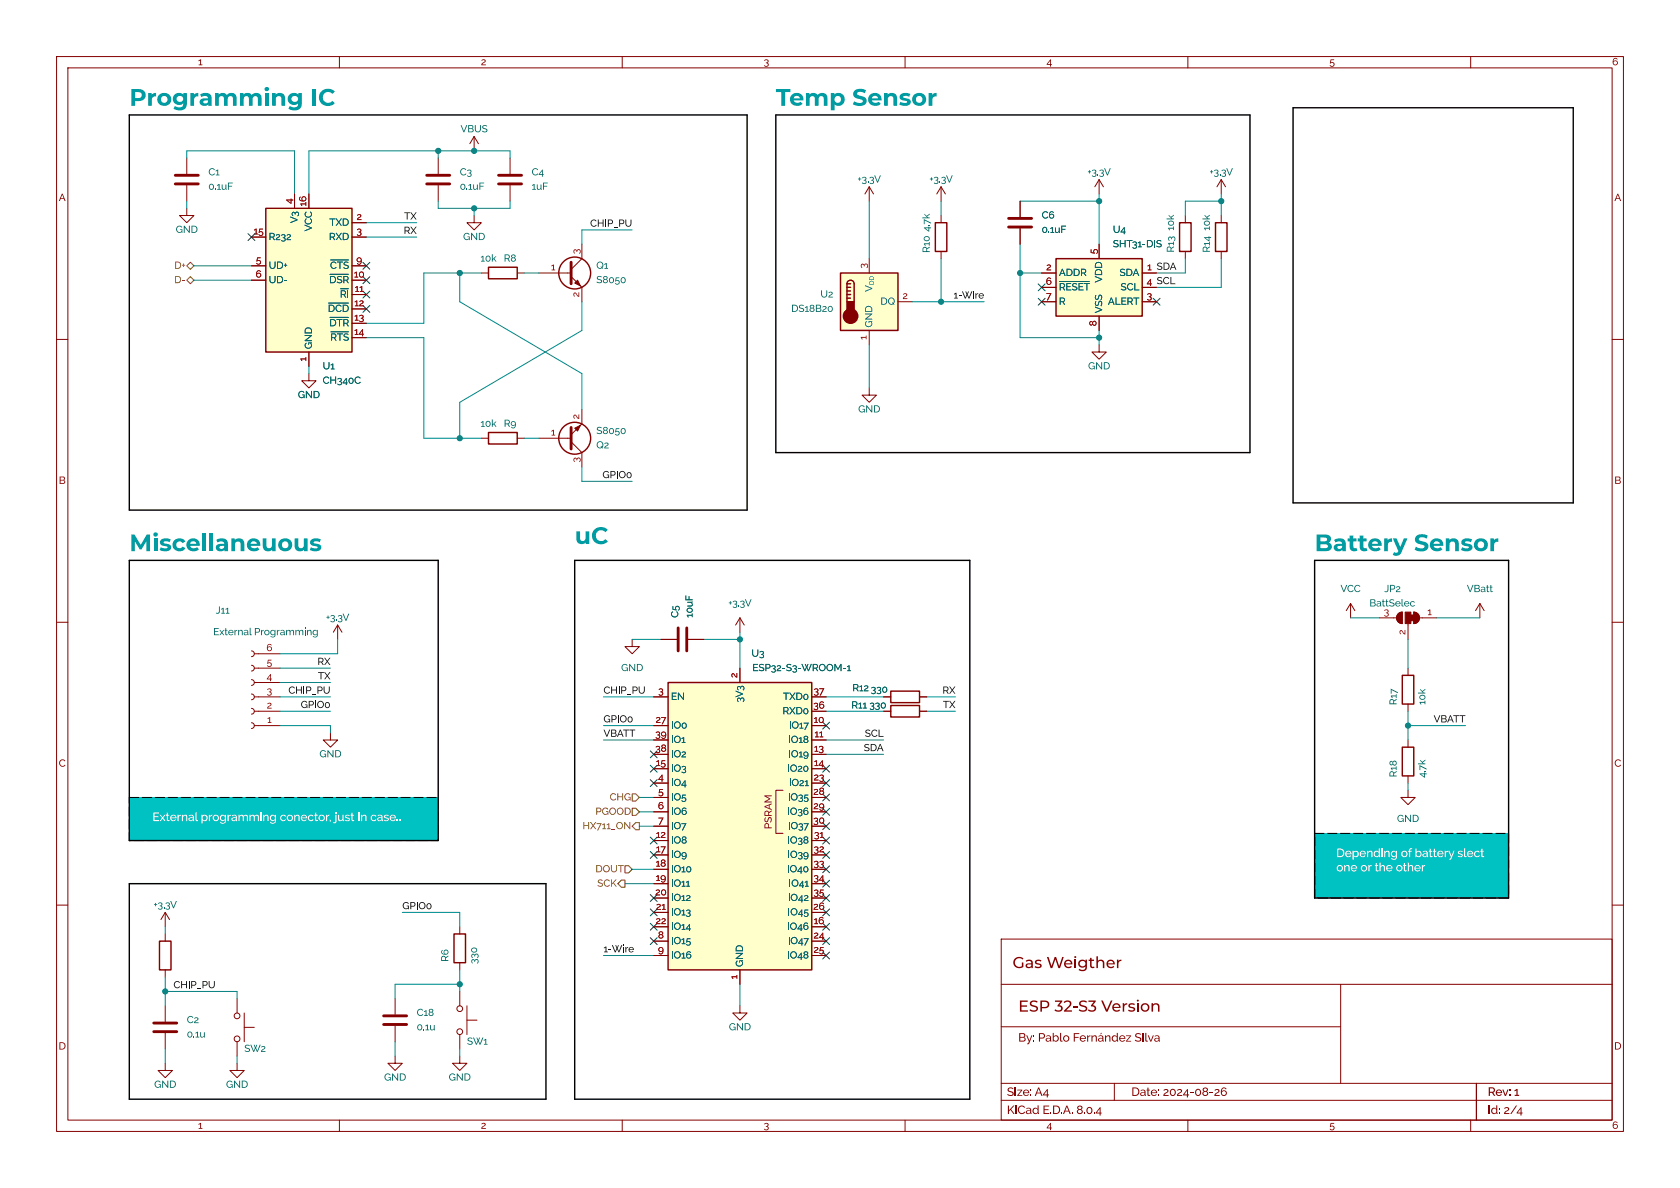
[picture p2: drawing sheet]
<svg xmlns="http://www.w3.org/2000/svg" width="297mm" height="210mm" viewBox="0 0 297 210" stroke-linecap="round" stroke-linejoin="round" font-family="sans-serif">
<defs><g id="words">
<g font-size="4.2" fill="#009ca3">
<text x="22.9" y="19.2">Programming</text>
<text x="54.8" y="19.2">IC</text>
<text x="137.2" y="19.2">Temp Sensor</text>
<text x="22.9" y="97.9">Miscellaneuous</text>
<text x="101.6" y="96.7">uC</text>
<text x="232.4" y="97.9">Battery</text>
<text x="250" y="97.9">Sensor</text>
</g>
<g font-size="2.8" fill="#840000">
<text x="179" y="172">Gas Weigther</text>
<text x="180" y="179.7">ESP 32-S3 Version</text>
</g>
<g font-size="2.1" fill="#fff">
<text x="26.9" y="145.4">Externalprogramming conector,justin case..</text>
<text x="236.2" y="151.8">Depending of battery slect</text>
<text x="236.2" y="154.3">one or the other</text>
</g>
<g font-size="2.1" fill="#840000">
<text x="200.6" y="184.7">Silva</text>
<text x="178" y="197.5">KiCad E.D.A.8.0.4</text>
<text x="178" y="194.3">Size:A4</text>
<text x="200" y="194.3">Date: 2024-08-26</text>
<text x="263" y="194.3">Rev:1</text>
<text x="263" y="197.5">Id: 2/4</text>
</g>
<g font-size="1.8" fill="#840000">
<text x="35" y="12.1">1</text>
<text x="85" y="12.1">2</text>
<text x="135" y="12.1">3</text>
<text x="185" y="12.1">4</text>
<text x="235" y="12.1">5</text>
<text x="285" y="12.1">6</text>
<text x="10.4" y="36.1">A</text>
<text x="285.4" y="36.1">A</text>
<text x="10.4" y="86.1">B</text>
<text x="285.4" y="86.1">B</text>
<text x="10.4" y="136.1">C</text>
<text x="285.4" y="136.1">C</text>
<text x="136.9" y="146.6" transform="rotate(-90 136.9 146.6)">PSRAM</text>
<text x="10.3" y="186.1">D</text>
<text x="285.4" y="186.1">D</text>
<text x="35" y="200.1">1</text>
<text x="85" y="200.1">2</text>
<text x="135" y="200.1">3</text>
<text x="185" y="200.1">4</text>
<text x="235" y="200.1">5</text>
<text x="285" y="200.1">6</text>
</g>
<g font-size="1.8" fill="#006464">
<text x="81.4" y="23.9">VBUS</text>
<text x="36.8" y="31.5">C1</text>
<text x="36.8" y="34.1">0.1uF</text>
<text x="81.3" y="31.5">C3</text>
<text x="81.3" y="34.1">0.1uF</text>
<text x="94" y="31.5">C4</text>
<text x="94" y="34.1">1uF</text>
<text x="151.6" y="32.8">+3.3V</text>
<text x="164.3" y="32.8">+3.3V</text>
<text x="192.2" y="31.5">+3.3V</text>
<text x="213.8" y="31.5">+3.3V</text>
<text x="31.1" y="41.7">GND</text>
<text x="53.1" y="39.5" transform="rotate(-90 53.1 39.5)">V3</text>
<text x="55.7" y="40.9" transform="rotate(-90 55.7 40.9)">VCC</text>
<text x="58.2" y="40.4">TXD</text>
<text x="164.9" y="41" transform="rotate(-90 164.9 41)">4.7k</text>
<text x="184.1" y="39.2">C6</text>
<text x="184.1" y="41.7">0.1uF</text>
<text x="196.7" y="41.7">U4</text>
<text x="208.1" y="40.8" transform="rotate(-90 208.1 40.8)">10k</text>
<text x="214.4" y="40.8" transform="rotate(-90 214.4 40.8)">10k</text>
<text x="47.5" y="43">R232</text>
<text x="58.1" y="43">RXD</text>
<text x="81.9" y="43">GND</text>
<text x="84.9" y="46.8">10k</text>
<text x="89.1" y="46.8">R8</text>
<text x="164.9" y="44.7" transform="rotate(-90 164.9 44.7)">R10</text>
<text x="196.7" y="44.2">SHT31-DIS</text>
<text x="208.1" y="44.6" transform="rotate(-90 208.1 44.6)">R13</text>
<text x="214.4" y="44.7" transform="rotate(-90 214.4 44.7)">R14</text>
<text x="47.5" y="48">UD+</text>
<text x="47.5" y="50.6">UD-</text>
<text x="58.2" y="50.6">~{DSR}</text>
<text x="58.3" y="48">~{CTS}</text>
<text x="60.1" y="53.1">~{RI}</text>
<text x="105.4" y="48">Q1</text>
<text x="105.4" y="50.6">S8050</text>
<text x="145" y="53.1">U2</text>
<text x="154.7" y="51.6" transform="rotate(-90 154.7 51.6)">V_{DD}</text>
<text x="187.2" y="49.3">ADDR</text>
<text x="187.2" y="51.9">~{RESET}</text>
<text x="195.4" y="50" transform="rotate(-90 195.4 50)">VDD</text>
<text x="197.9" y="49.3">SDA</text>
<text x="198.1" y="51.9">SCL</text>
<text x="58" y="55.7">~{DCD}</text>
<text x="58.2" y="58.2">~{DTR}</text>
<text x="139.9" y="55.7">DS18B20</text>
<text x="154.7" y="57.9" transform="rotate(-90 154.7 57.9)">GND</text>
<text x="155.6" y="54.4">DQ</text>
<text x="187.2" y="54.4">R</text>
<text x="195.4" y="55.4" transform="rotate(-90 195.4 55.4)">VSS</text>
<text x="195.9" y="54.4">ALERT</text>
<text x="55.7" y="61.7" transform="rotate(-90 55.7 61.7)">GND</text>
<text x="57" y="65.8">U1</text>
<text x="58.4" y="60.7">~{RTS}</text>
<text x="192.4" y="65.8">GND</text>
<text x="52.7" y="70.9">GND</text>
<text x="57" y="68.4">CH340C</text>
<text x="84.9" y="76">10k</text>
<text x="89.1" y="76">R9</text>
<text x="105.4" y="77.3">S8050</text>
<text x="151.7" y="73.4">GND</text>
<text x="105.4" y="79.8">Q2</text>
<text x="128.7" y="107.7">+3.3V</text>
<text x="237" y="105.2">VCC</text>
<text x="242.1" y="107.7">BattSelec</text>
<text x="244.7" y="105.2">JP2</text>
<text x="259.3" y="105.2">VBatt</text>
<text x="37.7" y="112.8">External Programming</text>
<text x="38.1" y="109">J11</text>
<text x="57.6" y="110.3">+3.3V</text>
<text x="120.4" y="109.2" transform="rotate(-90 120.4 109.2)">C5</text>
<text x="123" y="109.2" transform="rotate(-90 123 109.2)">10uF</text>
<text x="109.8" y="119.2">GND</text>
<text x="132.8" y="116.6">U3</text>
<text x="133" y="119.2">ESP32-S3-WROOM-1</text>
<text x="118.6" y="124.2">EN</text>
<text x="131.9" y="124.2" transform="rotate(-90 131.9 124.2)">3V3</text>
<text x="138.4" y="124.2">TXD0</text>
<text x="150.5" y="125.8">R11330</text>
<text x="150.7" y="122.7">R12330</text>
<text x="247.4" y="124.6" transform="rotate(-90 247.4 124.6)">R17</text>
<text x="252.5" y="124.6" transform="rotate(-90 252.5 124.6)">10k</text>
<text x="118.6" y="129.3">IO0</text>
<text x="118.6" y="131.9">IO1</text>
<text x="138.3" y="126.8">RXD0</text>
<text x="139.3" y="131.9">IO18</text>
<text x="139.5" y="129.3">IO17</text>
<text x="56.5" y="134.4">GND</text>
<text x="118.6" y="136.9">IO3</text>
<text x="118.6" y="134.4">IO2</text>
<text x="139.2" y="136.9">IO20</text>
<text x="139.4" y="134.4">IO19</text>
<text x="247.4" y="137.4" transform="rotate(-90 247.4 137.4)">R18</text>
<text x="252.5" y="137.5" transform="rotate(-90 252.5 137.5)">4.7k</text>
<text x="118.6" y="139.5">IO4</text>
<text x="118.6" y="142">IO5</text>
<text x="139.3" y="142">IO35</text>
<text x="139.5" y="139.5">IO21</text>
<text x="118.6" y="149.6">IO8</text>
<text x="118.6" y="144.6">IO6</text>
<text x="118.6" y="147.1">IO7</text>
<text x="139.2" y="144.6">IO36</text>
<text x="139.2" y="149.6">IO38</text>
<text x="139.3" y="147.1">IO37</text>
<text x="247" y="145.8">GND</text>
<text x="118.6" y="152.2">IO9</text>
<text x="118.6" y="154.7">IO10</text>
<text x="139.1" y="154.7">IO40</text>
<text x="139.2" y="152.2">IO39</text>
<text x="27.1" y="161.1">+3.3V</text>
<text x="118.6" y="157.3">IO11</text>
<text x="118.6" y="159.8">IO12</text>
<text x="139.3" y="159.8">IO42</text>
<text x="139.4" y="157.3">IO41</text>
<text x="118.6" y="162.3">IO13</text>
<text x="118.6" y="164.9">IO14</text>
<text x="118.6" y="167.4">IO15</text>
<text x="139.1" y="164.9">IO46</text>
<text x="139.2" y="162.3">IO45</text>
<text x="139.3" y="167.4">IO47</text>
<text x="79.8" y="170" transform="rotate(-90 79.8 170)">R6</text>
<text x="84.9" y="170.4" transform="rotate(-90 84.9 170.4)">330</text>
<text x="118.6" y="170">IO16</text>
<text x="131.9" y="170.9" transform="rotate(-90 131.9 170.9)">GND</text>
<text x="139.2" y="170">IO48</text>
<text x="33" y="181.4">C2</text>
<text x="33" y="183.9">0.1u</text>
<text x="73.7" y="180.1">C18</text>
<text x="73.7" y="182.7">0.1u</text>
<text x="82.5" y="185.2">SW1</text>
<text x="128.9" y="182.7">GND</text>
<text x="43.2" y="186.5">SW2</text>
<text x="67.9" y="191.6">GND</text>
<text x="79.3" y="191.6">GND</text>
<text x="27.3" y="192.8">GND</text>
<text x="40" y="192.8">GND</text>
</g>
<g font-size="1.8" fill="#a90000">
<text x="44.8" y="41.7">15</text>
<text x="51.8" y="36.1" transform="rotate(-90 51.8 36.1)">4</text>
<text x="54.4" y="36.5" transform="rotate(-90 54.4 36.5)">16</text>
<text x="63" y="41.7">3</text>
<text x="63" y="39.1">2</text>
<text x="45.2" y="46.7">5</text>
<text x="63" y="46.7">9</text>
<text x="102.6" y="44.9" transform="rotate(-90 102.6 44.9)">3</text>
<text x="153.4" y="47.5" transform="rotate(-90 153.4 47.5)">3</text>
<text x="194.1" y="44.9" transform="rotate(-90 194.1 44.9)">5</text>
<text x="45.2" y="49.3">6</text>
<text x="62.6" y="49.3">10</text>
<text x="62.7" y="51.8">11</text>
<text x="97.4" y="48">1</text>
<text x="102.6" y="52.5" transform="rotate(-90 102.6 52.5)">2</text>
<text x="159.5" y="53.1">2</text>
<text x="184.9" y="50.5">6</text>
<text x="184.9" y="48">2</text>
<text x="184.9" y="53.1">7</text>
<text x="202.7" y="50.5">4</text>
<text x="202.7" y="53.1">3</text>
<text x="202.8" y="48">1</text>
<text x="62.6" y="59.4">14</text>
<text x="62.6" y="56.9">13</text>
<text x="62.6" y="54.4">12</text>
<text x="194.1" y="57.7" transform="rotate(-90 194.1 57.7)">8</text>
<text x="54.4" y="63.9" transform="rotate(-90 54.4 63.9)">1</text>
<text x="153.4" y="60.1" transform="rotate(-90 153.4 60.1)">1</text>
<text x="97.4" y="77.2">1</text>
<text x="102.6" y="74.1" transform="rotate(-90 102.6 74.1)">2</text>
<text x="102.6" y="81.8" transform="rotate(-90 102.6 81.8)">3</text>
<text x="244.6" y="109">3</text>
<text x="248.7" y="112.2" transform="rotate(-90 248.7 112.2)">2</text>
<text x="252.3" y="109">1</text>
<text x="47.1" y="115.3">6</text>
<text x="47.1" y="117.9">5</text>
<text x="130.6" y="119.9" transform="rotate(-90 130.6 119.9)">2</text>
<text x="47.1" y="120.4">4</text>
<text x="47.1" y="122.9">3</text>
<text x="47.1" y="125.5">2</text>
<text x="116.4" y="122.9">3</text>
<text x="143.8" y="125.5">36</text>
<text x="143.8" y="122.9">37</text>
<text x="47.2" y="128">1</text>
<text x="115.8" y="130.6">39</text>
<text x="115.9" y="128">27</text>
<text x="143.8" y="128">10</text>
<text x="144" y="130.6">11</text>
<text x="115.8" y="133.1">38</text>
<text x="116" y="135.6">15</text>
<text x="143.9" y="135.6">14</text>
<text x="143.9" y="133.1">13</text>
<text x="116.3" y="143.3">6</text>
<text x="116.3" y="138.2">4</text>
<text x="116.4" y="140.7">5</text>
<text x="143.8" y="140.7">28</text>
<text x="143.8" y="143.3">29</text>
<text x="143.8" y="138.2">23</text>
<text x="116" y="148.3">12</text>
<text x="116.4" y="145.8">7</text>
<text x="143.8" y="145.8">30</text>
<text x="143.9" y="148.3">31</text>
<text x="115.9" y="153.4">18</text>
<text x="115.9" y="156">19</text>
<text x="116" y="150.9">17</text>
<text x="143.8" y="156">34</text>
<text x="143.8" y="153.4">33</text>
<text x="143.8" y="150.9">32</text>
<text x="115.8" y="158.5">20</text>
<text x="116" y="161">21</text>
<text x="143.8" y="161">26</text>
<text x="143.8" y="158.5">35</text>
<text x="115.9" y="163.6">22</text>
<text x="116.3" y="166.1">8</text>
<text x="143.8" y="166.1">24</text>
<text x="143.8" y="163.6">16</text>
<text x="116.3" y="168.7">9</text>
<text x="130.6" y="173.1" transform="rotate(-90 130.6 173.1)">1</text>
<text x="143.8" y="168.7">25</text>
</g>
<g font-size="1.8" fill="#0f0f0f">
<text x="71.4" y="41.6">RX</text>
<text x="71.4" y="39">TX</text>
<text x="104.3" y="40.3">CHIP_PU</text>
<text x="168.6" y="53">1-Wire</text>
<text x="202.7" y="50.5">4 SCL</text>
<text x="202.8" y="48">1 SDA</text>
<text x="106.5" y="84.7">GPIO0</text>
<text x="56.1" y="117.8">RX</text>
<text x="51" y="122.8">CHIP_PU</text>
<text x="53.2" y="125.4">GPIO0</text>
<text x="56.2" y="120.3">TX</text>
<text x="106.7" y="122.8">CHIP_PU</text>
<text x="166.6" y="122.8">RX</text>
<text x="166.7" y="125.4">TX</text>
<text x="106.7" y="127.9">GPIO0</text>
<text x="106.7" y="130.5">VBATT</text>
<text x="152.9" y="130.5">SCL</text>
<text x="253.4" y="127.9">VBATT</text>
<text x="152.7" y="133">SDA</text>
<text x="71.1" y="160.9">GPIO0</text>
<text x="106.7" y="168.6">1-Wire</text>
<text x="30.7" y="174.9">CHIP_PU</text>
</g>
<g font-size="1.8" fill="#725600">
<text x="30.8" y="50.6">D-</text>
<text x="30.8" y="48">D+</text>
<text x="107.8" y="142">CHG</text>
<text x="103" y="147.1">HX711_ON</text>
<text x="105.3" y="144.6">PGOOD</text>
<text x="105.3" y="154.7">DOUT</text>
<text x="105.6" y="157.3">SCK</text>
</g>
</g></defs>
<g fill="none" stroke="#840000" stroke-width=".18">
<path d="M10 10h277v190h-277zM12 12h273v186h-273zM60 10v2M110 10v2M160 10v2M210 10v2M260 10v2M10 60h2M285 60h2M10 110h2M285 110h2M10 160h2"/>
<path d="M285 160h2M177 166h108v32h-108zM60 198v2M110 198v2M160 198v2M177 194.5h108M177 191.5h108M210 198v2M260 198v2"/>
</g>
<g fill="#840000">
<path d="M197.5 169.6h.2v.3l.6-.3v.3a.44 .44 0 0 0-.6 .5v.7h-.2z"/>
<circle cx="190.1" cy="169.2" r=".18"/>
</g>
<path d="M177 181.5h60" fill="none" stroke="#840000" stroke-width=".18"/>
<g fill="#840000">
<path d="M180.2 182.6l.9 .1 .2 .4a.22 .22 0 0 0-.2 .2 .22 .22 0 0 0 .2 .2 .4 .4 0 0 1 0 .4 .4 .4 0 0 1-.4 .2h-.7v-.1h.7a.26 .26 0 0 0 .2-.3 .26 .26 0 0 0-.2-.3h-.5v.6h-.2v-.7h.6a.25 .25 0 0 0 .3-.2 .25 .25 0 0 0-.2-.3h-.5v.5h-.2z"/>
<path d="M181.4 183h.2l.4 1 .3-1h.2l-.5 1.4-.3 .2h-.1v-.2h.1l.2-.3z"/>
<path d="M182.7 183h.1v.3h-.1z"/>
<path d="M182.7 183.9h.1v.2h-.1z"/>
<path d="M183.7 182.6h.6a.48 .48 0 0 1 .5 .5 .48 .48 0 0 1-.5 .5h-.4v.5h-.2v-.7h.6a.32 .32 0 0 0 .3-.3 .32 .32 0 0 0-.3-.3h-.4v.6h-.2z"/>
<path d="M184.9 183.2a.51 .51 0 0 1 .6-.2 .51 .51 0 0 1 .3 .5l.1 .6h-.2l-.1-.2a.43 .43 0 0 1-.4 .2 .43 .43 0 0 1-.3-.3h.1a.31 .31 0 0 0 .3 .2 .31 .31 0 0 0 .3-.2v-.2h-.3l-.4 .2 .1-.3h.6a.31 .31 0 0 0-.2-.4 .31 .31 0 0 0-.4 .2z"/>
<path d="M186.1 182.6h.2v.6a.52 .52 0 0 1 .7 0 .52 .52 0 0 1 0 .8 .52 .52 0 0 1-.7-.1v.2h-.2v-.7h.2v.3a.37 .37 0 0 0 .6 .2 .37 .37 0 0 0 0-.6 .37 .37 0 0 0-.6 .1h-.2z"/>
<path d="M187.4 182.6h.2v1.2l.2 .1v.2l-.4-.1z"/>
<path d="M188.1 183.2a.56 .56 0 0 1 .9 .1 .56 .56 0 0 1-.3 .8 .56 .56 0 0 1-.8-.5h.2a.37 .37 0 0 0 .6 .3 .37 .37 0 0 0 0-.6 .37 .37 0 0 0-.6 .2l-.2 .1z"/>
<path d="M189.8 182.6h1v.2h-.8v.5h.7v.2h-.7v.6h-.2z"/>
<path d="M191 183.2a.56 .56 0 0 1 .7-.1 .56 .56 0 0 1 .3 .5h-.9a.37 .37 0 0 0 .2 .4 .37 .37 0 0 0 .5-.2l.1 .1a.56 .56 0 0 1-.7 .2 .56 .56 0 0 1-.3-.6h.9a.37 .37 0 0 0-.4-.4 .37 .37 0 0 0-.3 .4h-.2z"/>
<path d="M192.2 183h.2v.3l.4-.3v.2l-.4 .2v.7h-.2z"/>
<path d="M193 183h.1v.3a.41 .41 0 0 1 .5-.3 .41 .41 0 0 1 .3 .5v.6h-.2v-.7l-.2-.2-.3 .1-.1 .8h-.1z"/>
<path d="M194.2 183.2a.51 .51 0 0 1 .5-.2 .51 .51 0 0 1 .4 .5v.6h-.2v-.2a.43 .43 0 0 1-.4 .2 .43 .43 0 0 1-.4-.3h.2a.31 .31 0 0 0 .3 .2 .31 .31 0 0 0 .3-.2v-.2h-.3l-.5 .2 .2-.3h.5a.31 .31 0 0 0-.2-.4 .31 .31 0 0 0-.4 .2z"/>
<path d="M194.6 182.6h.2l-.2 .2h-.1z"/>
<path d="M195.4 183h.1v.3a.41 .41 0 0 1 .5-.3 .41 .41 0 0 1 .3 .5v.6h-.2v-.7l-.2-.2-.3 .1-.1 .8h-.1z"/>
<path d="M196.7 183.1l.4-.1 .3 .2v-.6h.2l.1 1.5h-.2v-.2a.51 .51 0 0 1-.6 .2 .51 .51 0 0 1-.4-.5h.2a.37 .37 0 0 0 .3 .4 .37 .37 0 0 0 .4-.3v-.3a.37 .37 0 0 0-.4-.2 .37 .37 0 0 0-.3 .4h-.2z"/>
<path d="M198 183.2a.56 .56 0 0 1 .6-.1 .56 .56 0 0 1 .4 .5h-1a.37 .37 0 0 0 .3 .4 .37 .37 0 0 0 .4-.2l.2 .1a.56 .56 0 0 1-.7 .2 .56 .56 0 0 1-.4-.6h1a.37 .37 0 0 0-.4-.4 .37 .37 0 0 0-.4 .4h-.2z"/>
<path d="M199.1 183h.9l-.7 1h.7v.1h-.9l.7-.9h-.7z"/>
</g>
<path d="M177 174h108M237 174v17.5M197 191.5v3M261 191.5v6.5" fill="none" stroke="#840000" stroke-width=".18"/>
<g fill="#00c2c2">
<path d="M22.9 141h54.6v7.6h-54.6z"/>
<path d="M232.4 147.3h34.3v11.5h-34.3z"/>
</g>
<path d="M148.6 48.3h10.1v10.1h-10.1z" fill="#ffc"/>
<path d="M148.6 48.3h10.1v10.1h-10.1zM149.7 50.2a.64 .64 0 0 1 .7-.7 .64 .64 0 0 1 .6 .7v3.1M149.7 52.7h.7M149.7 52.1h.7M149.7 51.4h.7M149.7 50.8h.7M149.7 50.2v3.1M149.7 50.2h.7M247.9 132.1h2v5.1h-2zM28.2 166.4h2v5.1h-2z" fill="none" stroke="#840000" stroke-width=".25"/>
<g fill="#840000" stroke="#840000" stroke-width=".25">
<path d="M149.7 53.3h1.3v1.9h-1.3z"/>
<circle cx="150.4" cy="55.9" r="1.27"/>
</g>
<g fill="none" stroke="#840000" stroke-width=".18">
<path d="M33 36.8v1.3h1.3l-1.3 1.3-1.3-1.3h1.3M153.7 58.4v2.6M158.7 53.3h2.6M194.3 61v1.2h1.3l-1.3 1.3-1.3-1.3h1.3M261.6 106.7l-.7 1.3M261.6 106.7v2.5M261.6 106.7l.8 1.3M248.9 139.7v1.3h1.3l-1.3 1.2-1.3-1.2h1.3M248.9 130.8v1.3M248.9 137.2v1.2M29.2 161.3v2.5M29.2 165.1v1.3"/>
<path d="M29.2 171.5v1.2M29.2 161.3l-.8 1.3M29.2 161.3l.8 1.3M29.2 188v1.2h1.3l-1.3 1.3-1.3-1.3h1.3"/>
</g>
<path d="M47 36.8h15.2v25.4h-15.2z" fill="#ffc"/>
<path d="M47 36.8h15.2v25.4h-15.2zM80.3 165.1h2v5.1h-2z" fill="none" stroke="#840000" stroke-width=".25"/>
<g fill="none" stroke="#840000" stroke-width=".18">
<path d="M52.1 34.3v2.5M62.2 39.4h2.6M90.2 27.9v2.8M90.2 32.8v2.8M44.4 47h2.6M44.4 49.5h2.6M62.2 52.1h2.6M62.2 41.9h2.6M62.2 47h2.6M54.6 66v1.3h1.3l-1.3 1.3-1.3-1.3h1.3M54.6 62.2v2.6M153.7 68.6v1.3h1.2l-1.2 1.2-1.3-1.2h1.3"/>
<path d="M58.4 129.5v1.3h1.3l-1.3 1.3-1.3-1.3h1.3M81.3 163.8v1.3M81.3 170.2v1.3"/>
</g>
<path d="M58.1 53.6h3.5M58.3 48.5h3.3M58.4 56.1h3.2M58.5 46h3.1M58.5 58.7h3.1" fill="none" stroke="#006464" stroke-width=".18"/>
<path d="M88.1 32.5h4.1M88.1 31h4.1" fill="none" stroke="#840000" stroke-width=".51"/>
<path d="M186.7 45.7h15.2v10.2h-15.2z" fill="#ffc"/>
<g fill="none" stroke="#840000" stroke-width=".25">
<path d="M86.4 47.2h5v2.1h-5zM186.7 45.7h15.2v10.2h-15.2z"/>
<circle cx="101.6" cy="48.3" r="2.82"/>
</g>
<g fill="none" stroke="#840000" stroke-width=".18">
<path d="M83.8 24.1l-.7 1.3M83.8 24.1v2.6M83.8 24.1l.8 1.3M85.1 48.3h1.3M91.4 48.3h1.3M95.2 48.3h5.8M101 48.9l1.9 1.9v2.5M102.9 43.2v2.5l-1.9 1.9M184.1 48.3h2.6M184.1 53.3h2.6M184.1 50.8h2.6M194.3 43.2v2.5"/>
<path d="M194.3 55.9v2.5M201.9 48.3h2.6M201.9 53.3h2.6M201.9 50.8h2.6M44.4 115.1l.4 .1 .2 .4-.2 .3-.4 .2M44.4 117.6l.4 .2 .2 .3-.2 .4-.4 .1M45 115.6h4.5M45 118.1h4.5M44.4 120.1l.4 .2 .2 .4-.2 .3-.4 .2M44.4 122.7l.4 .1 .2 .4-.2 .3-.4 .2M44.4 125.2l.4 .2 .2 .3-.2 .4-.4 .1M44.4 127.8l.4 .1 .2 .4-.2 .3-.4 .2"/>
<path d="M45 120.7h4.5M45 123.2h4.5M45 125.7h4.5M45 128.3h4.5"/>
</g>
<path d="M187.3 49.8h5.3" fill="none" stroke="#006464" stroke-width=".18"/>
<path d="M101 46.4v3.8" fill="none" stroke="#840000" stroke-width=".51"/>
<path d="M101.6 50l.5-.5 .5 1z" fill="#840000" stroke="#840000" stroke-width=".18"/>
<path d="M55.4 111.5l.4-.2 .2 .2v-.1h.2v.9a.5 .5 0 0 1-.4 .4 .5 .5 0 0 1-.5-.2h.6l.1-.4a.42 .42 0 0 1-.5 .2 .42 .42 0 0 1-.2-.5h.1a.31 .31 0 0 0 .3 .4 .31 .31 0 0 0 .3-.2v-.3a.31 .31 0 0 0-.3-.2 .31 .31 0 0 0-.3 .3h-.1z" fill="#006464"/>
<path d="M178.3 38.6h4.1M178.3 40.1h4.1M119.9 111v4.1M121.4 111v4.1M67.8 179.6h4.1M27.2 182.4h4M27.2 180.8h4M67.8 181.1h4.1" fill="none" stroke="#840000" stroke-width=".51"/>
<g fill="none" stroke="#840000" stroke-width=".18">
<path d="M166.4 33l-.8 1.3M166.4 33v2.6M166.4 38.1v1.3M166.4 33l.7 1.3M180.3 35.6v2.8M194.3 31.8l-.8 1.2M194.3 31.8v2.5M194.3 31.8l.8 1.2M209.5 38.1v1.3M215.9 31.8l-.8 1.2M215.9 31.8v2.5M215.9 38.1v1.3"/>
<path d="M215.9 31.8l.8 1.2M166.4 44.5v1.2M180.3 40.4v2.8M209.5 44.5v1.2M215.9 44.5v1.2M111.8 113v1.3h1.2l-1.2 1.3-1.3-1.3h1.3M116.8 113h2.8M121.7 113h2.8M156.2 125.7h1.3M162.6 125.7h1.2M29.2 177.8v2.8M41.9 176.5v2.6"/>
<path d="M43.2 179.1v5.1M69.8 176.5v2.8M81.3 175.3v2.5M82.5 177.8v5.1M29.2 182.6v2.8M41.9 188v1.2h1.3l-1.3 1.3-1.3-1.3h1.3M41.9 184.2v2.5M43.2 181.6h1.8M69.8 186.7v1.3h1.3l-1.3 1.2-1.2-1.2h1.2M69.8 181.4v2.8M81.3 186.7v1.3h1.2l-1.2 1.2-1.3-1.2h1.3M81.3 182.9v2.5"/>
<path d="M82.5 180.3h1.8"/>
<circle cx="41.9" cy="179.6" r=".51"/>
<circle cx="81.3" cy="178.3" r=".51"/>
<circle cx="41.9" cy="183.6" r=".51"/>
<circle cx="81.3" cy="182.4" r=".51"/>
</g>
<path d="M165.4 39.4h2v5.1h-2zM208.5 39.4h2.1v5.1h-2.1zM214.9 39.4h2v5.1h-2zM157.5 124.7h5.1v2h-5.1z" fill="none" stroke="#840000" stroke-width=".25"/>
<path d="M118.1 120.7h25.4v50.8h-25.4z" fill="#ffc"/>
<g fill="none" stroke="#840000" stroke-width=".25">
<path d="M86.4 76.5h5v2h-5zM247.9 119.4h2v5.1h-2zM118.1 120.7h25.4v50.8h-25.4zM157.5 122.2h5.1v2h-5.1z"/>
<circle cx="101.6" cy="77.5" r="2.82"/>
</g>
<g fill="none" stroke="#840000" stroke-width=".18">
<path d="M33 27.9v2.8M33 32.8v2.8M77.5 27.9v2.8M77.5 32.8v2.8M83.8 38.1v1.3h1.3l-1.3 1.2-1.3-1.2h1.3M153.7 33l-.8 1.3M153.7 33v2.6M153.7 33l.7 1.3M85.1 77.5h1.3M91.4 77.5h1.3M95.2 77.5h5.8M101 78.1l1.9 1.9v2.6"/>
<path d="M102.9 72.4v2.5l-1.9 1.9M59.7 110.5l-.8 1.3M59.7 110.5v2.5M59.7 110.5l.8 1.3M130.8 109.2v2.6M130.8 118.1v2.6M130.8 109.2l-.8 1.3M130.8 109.2l.8 1.3M238.8 106.7l-.8 1.3M238.8 106.7v2.5M238.8 106.7l.7 1.3M243.8 109.2h3.1"/>
<path d="M247.2 108.5l.7-.3v2a1.02 1.02 0 0 1-.9-.6 1.02 1.02 0 0 1 .2-1.1zM248.9 110.2v2.8M248.9 118.1v1.3M249.9 108.2a1.02 1.02 0 0 1 1 1 1.02 1.02 0 0 1-1 1zM251 109.2h3M115.6 123.2h2.5M115.6 138.4h2.5M138.4 139.7h-1.2v7.6h1.2M143.5 130.8h2.5M156.2 123.2h1.3M162.6 123.2h1.2M248.9 124.5v1.2"/>
<path d="M115.6 141h2.5M115.6 143.5h2.5M115.6 146.1h2.5M115.6 166.4h2.5M115.6 168.9h2.5M130.8 177.8v1.3h1.3l-1.3 1.2-1.3-1.2h1.3M130.8 171.5v2.5"/>
</g>
<path d="M31 32.5h4.1M31 31h4.1M75.4 32.5h4.1M75.4 31h4.1M101 75.6v3.8" fill="none" stroke="#840000" stroke-width=".51"/>
<g fill="#840000" stroke="#840000" stroke-width=".18">
<path d="M101.6 75.7l1-.5-.5 1z"/>
<path d="M249.4 108.7h.5v1h-.5z"/>
<path d="M249.9 108.2a1.02 1.02 0 0 1 1 1 1.02 1.02 0 0 1-1 1z"/>
<path d="M248.4 108.2h1v2h-1z"/>
<path d="M247.2 108.5l.7-.3v2a1.02 1.02 0 0 1-.9-.6 1.02 1.02 0 0 1 .2-1.1z"/>
</g>
<path d="M33 47l.7-.6 .6 .6-.6 .6zM33 49.5l.7-.6 .6 .6-.6 .7zM109.9 155.6h.6v1.2h-.6l-.7-.6zM110.5 153h.6l.7 .7-.7 .6h-.6zM111.8 140.3h.6l.6 .7-.6 .6h-.6zM111.8 146.1l.6-.7h.6v1.3h-.6zM111.8 142.9h.6l.6 .6-.6 .6h-.6z" fill="none" stroke="#725600" stroke-width=".18"/>
<g fill="#009ca3">
<path d="M246.2 95.2h.7l.6 1.5 .7-1.5h.6l-1 2.4a.99 .99 0 0 1-1.6 .5l.3-.5a.45 .45 0 0 0 .7-.2z"/>
<path d="M51.1 16.8a1.13 1.13 0 0 1 1.6-.1v-.3h.7v1.9a1.37 1.37 0 0 1-2.2 1l-.2-.1 .2-.5 .4 .2a.69 .69 0 0 0 .8 .1 .69 .69 0 0 0 .3-.7 1.1 1.1 0 0 1-1.2 .2 1.1 1.1 0 0 1-.6-1h.6a.57 .57 0 0 0 .6 .6 .57 .57 0 0 0 .5-.6 .57 .57 0 0 0-.6-.5l-.3 .1-.2 .4h-.6z"/>
<path d="M55 95.4l.9-.2 .8 .2-.2 .4h-.1a.78 .78 0 0 0-1 .1l.5 .2a.69 .69 0 0 1 .9 .6 .69 .69 0 0 1-.8 .7h-.7l-.5-.2 .2-.5 .1 .1a.96 .96 0 0 0 1.1-.1l-.6-.2a.64 .64 0 0 1-.7-.3 .64 .64 0 0 1 .1-.8z"/>
</g>
<path d="M22.9 141h54.6v7.6h-54.6zM232.4 147.3h34.3v11.5h-34.3z" fill="none" stroke="#000" stroke-width=".18" stroke-dasharray="1.7 .6"/>
<path d="M228.6 19.1h49.5v69.8h-49.5zM22.9 20.3h109.2v69.9h-109.2zM137.2 20.3h83.8v59.7h-83.8zM22.9 99.1h54.6v49.5h-54.6zM101.6 99.1h69.8v95.2h-69.8zM232.4 99.1h34.3v59.7h-34.3zM22.9 156.2h73.6v38.1h-73.6z" fill="none" stroke="#000" stroke-width=".25"/>
<g fill="none" stroke="#008484" stroke-width=".18">
<path d="M33 27.9v-1.2h19.1v7.6M33 35.6v1.2M64.8 39.4h8.9M77.5 26.7v1.2M77.5 35.6v1.2h12.7v-1.2M83.8 36.8v1.3M90.2 27.9v-1.2h-35.6v7.6M153.7 35.6v10.1M166.4 35.6v2.5M180.3 35.6h14M194.3 34.3v8.9M215.9 35.6h-6.4v2.5"/>
<path d="M215.9 34.3v3.8M34.3 49.5h10.1M34.3 47h10.1M64.8 41.9h8.9M64.8 59.7h10.1v17.8h10.2M81.3 48.3v5l21.6 12.7v6.4M85.1 48.3h-10.2v8.9h-10.1M92.7 48.3h2.5M102.9 53.3v5.1l-21.6 12.7v6.4M111.8 40.6h-8.9v2.6M161.3 53.3h12.7M166.4 45.7v7.6"/>
<path d="M180.3 43.2v16.5h14M180.3 48.3h3.8M194.3 58.4v2.6M209.5 45.7v2.6h-5M215.9 45.7v5.1h-11.4M54.6 64.8v1.2M92.7 77.5h2.5M153.7 61v7.6M102.9 82.6v2.5h8.9M49.5 118.1h8.9M59.7 113v2.6h-10.2M111.8 113h5"/>
<path d="M124.5 113h6.3M130.8 111.8v6.3M238.8 109.2h5M248.9 113v5.1M254 109.2h7.6M49.5 128.3h8.9v1.2M49.5 123.2h8.9M49.5 125.7h8.9M49.5 120.7h8.9M106.7 128.3h8.9M106.7 123.2h8.9M106.7 130.8h8.9"/>
<path d="M146 123.2h10.2M146 125.7h10.2M146 130.8h10.2M146 133.4h10.2M163.8 123.2h5.1M163.8 125.7h5.1M248.9 128.3h10.2M248.9 125.7v5.1M248.9 138.4v1.3M110.5 156.2h5.1M111.8 153.7h3.8M113 141h2.6"/>
<path d="M113 146.1h2.6M113 143.5h2.6M29.2 163.8v1.3M29.2 172.7v5.1M29.2 175.3h12.7v1.2M71.1 161.3h10.2v2.5M81.3 171.5v3.8M81.3 174h-11.5v2.5M106.7 168.9h8.9M130.8 174v3.8M29.2 185.4v2.6M41.9 186.7v1.3"/>
<path d="M69.8 184.2v2.5M81.3 185.4v1.3"/>
</g>
<g fill="none" stroke="#000084" stroke-width=".18">
<path d="M43.8 41.3l1.3 1.2M45.1 41.3l-1.3 1.2M64.2 48.9l1.2 1.2M64.2 51.5l1.2 1.2M64.2 54l1.2 1.2M64.2 46.4l1.2 1.2M65.4 48.9l-1.2 1.2M65.4 51.5l-1.2 1.2M65.4 54l-1.2 1.2M65.4 46.4l-1.2 1.2M183.5 52.7l1.3 1.2M183.5 50.2l1.3 1.2"/>
<path d="M184.8 52.7l-1.3 1.2M184.8 50.2l-1.3 1.2M203.9 52.7l1.2 1.2M205.1 52.7l-1.2 1.2M115 135.3l1.2 1.2M115 132.7l1.2 1.3M115 137.8l1.2 1.2M116.2 135.3l-1.2 1.2M116.2 132.7l-1.2 1.3M116.2 137.8l-1.2 1.2M145.4 135.3l1.3 1.2M145.4 137.8l1.3 1.2"/>
<path d="M145.4 127.7l1.3 1.2M146.7 135.3l-1.3 1.2M146.7 127.7l-1.3 1.2M146.7 137.8l-1.3 1.2M115 158.1l1.2 1.3M115 150.5l1.2 1.2M115 148l1.2 1.2M116.2 158.1l-1.2 1.3M116.2 150.5l-1.2 1.2M116.2 148l-1.2 1.2M145.4 145.4l1.3 1.3M145.4 140.4l1.3 1.2"/>
<path d="M145.4 150.5l1.3 1.2M145.4 142.9l1.3 1.2M145.4 153.1l1.3 1.2M145.4 158.1l1.3 1.3M145.4 155.6l1.3 1.2M145.4 148l1.3 1.2M146.7 145.4l-1.3 1.3M146.7 140.4l-1.3 1.2M146.7 150.5l-1.3 1.2M146.7 142.9l-1.3 1.2M146.7 153.1l-1.3 1.2M146.7 158.1l-1.3 1.3"/>
<path d="M146.7 155.6l-1.3 1.2M146.7 148l-1.3 1.2M115 165.8l1.2 1.2M115 160.7l1.2 1.2M115 163.2l1.2 1.2M116.2 165.8l-1.2 1.2M116.2 160.7l-1.2 1.2M116.2 163.2l-1.2 1.2M145.4 168.3l1.3 1.2M145.4 163.2l1.3 1.2M145.4 165.8l1.3 1.2M145.4 160.7l1.3 1.2"/>
<path d="M146.7 168.3l-1.3 1.2M146.7 163.2l-1.3 1.2M146.7 165.8l-1.3 1.2M146.7 160.7l-1.3 1.2"/>
</g>
<g fill="none" stroke="#840000" stroke-width=".18">
<path d="M52.1 34.3v2.5M62.2 39.4h2.6M180.3 35.6v2.8M44.4 47h2.6M44.4 49.5h2.6M62.2 52.1h2.6M62.2 41.9h2.6M62.2 47h2.6M180.3 40.4v2.8M184.1 48.3h2.6M184.1 53.3h2.6M184.1 50.8h2.6"/>
<path d="M194.3 43.2v2.5M194.3 55.9v2.5M201.9 48.3h2.6M201.9 53.3h2.6M201.9 50.8h2.6M54.6 62.2v2.6M116.8 113h2.8M121.7 113h2.8M130.8 118.1v2.6M115.6 123.2h2.5M115.6 138.4h2.5M143.5 130.8h2.5"/>
<path d="M156.2 123.2h1.3M156.2 125.7h1.3M162.6 123.2h1.2M162.6 125.7h1.2M115.6 141h2.5M115.6 143.5h2.5M115.6 146.1h2.5M115.6 166.4h2.5M115.6 168.9h2.5M130.8 171.5v2.5"/>
</g>
<path d="M58.1 53.6h3.5M58.3 48.5h3.3M58.4 56.1h3.2M58.5 46h3.1M58.5 58.7h3.1M187.3 49.8h5.3" fill="none" stroke="#006464" stroke-width=".18"/>
<g fill="#008484" stroke="#008484" stroke-width=".18">
<circle cx="29.2" cy="175.3" r=".46"/>
<circle cx="81.3" cy="174" r=".46"/>
<circle cx="248.9" cy="128.3" r=".46"/>
<circle cx="194.3" cy="59.7" r=".46"/>
<circle cx="81.3" cy="48.3" r=".46"/>
<circle cx="81.3" cy="77.5" r=".46"/>
<circle cx="83.8" cy="36.8" r=".46"/>
<circle cx="83.8" cy="26.7" r=".46"/>
<circle cx="166.4" cy="53.3" r=".46"/>
<circle cx="77.5" cy="26.7" r=".46"/>
<circle cx="130.8" cy="113" r=".46"/>
<circle cx="180.3" cy="48.3" r=".46"/>
<circle cx="194.3" cy="35.6" r=".46"/>
<circle cx="215.9" cy="35.6" r=".46"/>
</g>
<use href="#words"/>
</svg>
